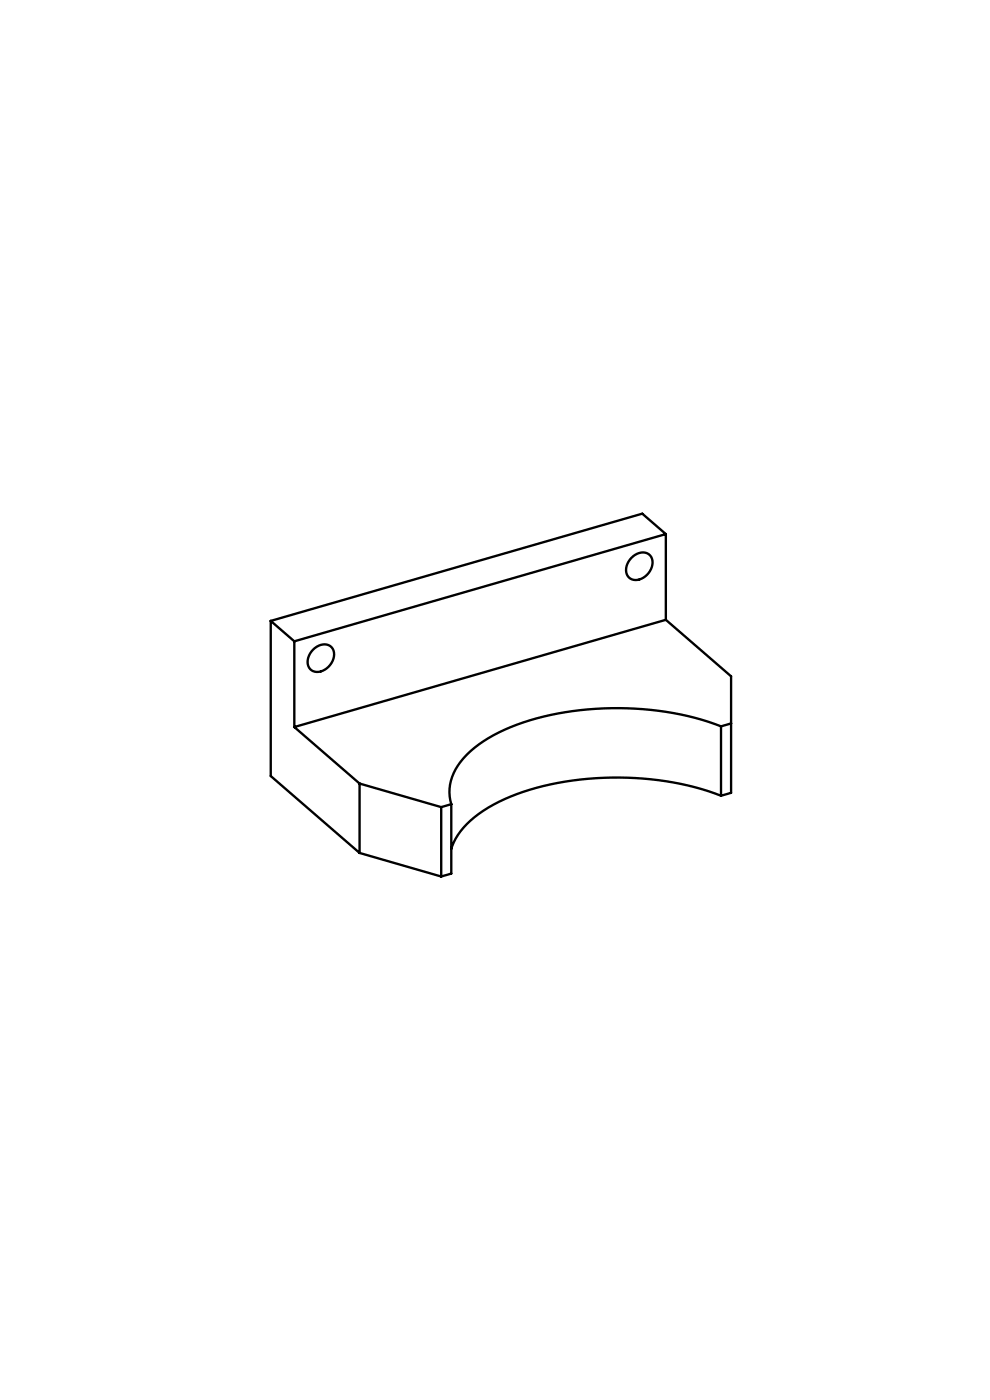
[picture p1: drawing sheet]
<svg xmlns="http://www.w3.org/2000/svg" width="210mm" height="297mm" viewBox="0 0 210 297" stroke-linecap="round" stroke-linejoin="round" font-family="sans-serif">
<g fill="none" stroke="#000" stroke-width=".5">
<path d="M134 118.3a2.66 2.66 0 0 1 4.1-.2 3.6 3.6 0 0 1-4.1 4.8 2.51 2.51 0 0 1-.7-3.8zM141.2 113.3v18.2M141.2 113.3l-78.8 22.8M141.2 113.3l-5-4.3-78.8 22.7M57.4 131.7v32.9l18.9 16.3M57.4 131.7l5 4.4M62.4 136.1v18.1M66.4 137.8a2.66 2.66 0 0 1 4.2-.2 3.6 3.6 0 0 1-4.2 4.8 2.51 2.51 0 0 1-.6-3.8zM141.2 131.5l-78.8 22.7M141.2 131.5l13.9 12v24.7l-2.2 .6M62.4 154.2l13.9 12M152.9 154.1a65.1 65.1 0 0 0-44.6 .2 24.2 24.2 0 0 0-11.2 8.1 9.5 9.5 0 0 0-1.4 8.2"/>
<path d="M152.9 154.1v14.7M155.1 153.5l-2.2 .6M76.3 166.2v14.7M76.3 166.2l17.3 5M93.6 171.2v14.7M95.7 170.6l-2.1 .6M95.7 170.6v14.7l-2.1 .6M152.9 168.8a65.1 65.1 0 0 0-44.6 .2 24.2 24.2 0 0 0-11.2 8.1l-.9 1.6-.5 1.4M76.3 180.9l17.3 5"/>
</g>
</svg>
